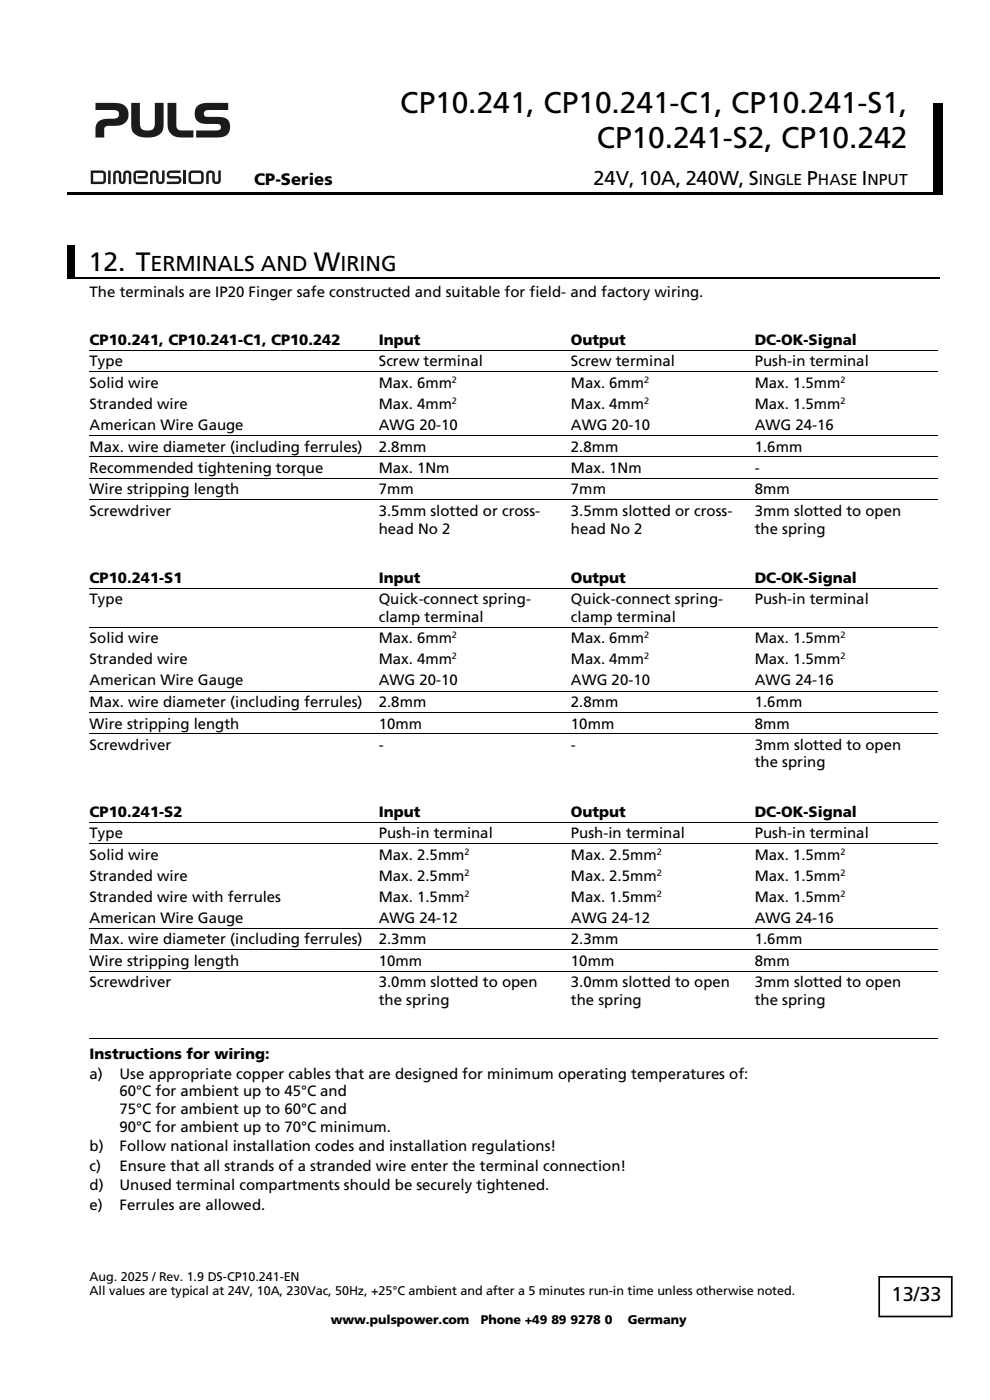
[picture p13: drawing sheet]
<svg xmlns="http://www.w3.org/2000/svg" width="210mm" height="297mm" viewBox="0 0 210 297" stroke-linecap="round" stroke-linejoin="round" font-family="sans-serif">
<defs><g id="words">
<g font-size="6.3">
<text x="84.9" y="24">CP10.241, CP10.241-C1, CP10.241-S1,</text>
<text x="126.6" y="31.5">CP10.241-S2, CP10.242</text>
</g>
<g font-size="5.6">
<text x="18.8" y="57.4">12. T</text>
<text x="66.6" y="57.4">W</text>
</g>
<g font-size="4.6">
<text x="31.9" y="57.4">ERMINALS AND</text>
<text x="72.2" y="57.4">IRING</text>
</g>
<g font-size="4.2">
<text x="125.9" y="39.2">24V, 10A, 240W, S</text>
<text x="171.2" y="39.2">P</text>
<text x="182.8" y="39.2">I</text>
<text x="189.1" y="276.1">13/33</text>
</g>
<text font-size="3.5" x="53.9" y="39.2">CP-Series</text>
<g font-size="3.3">
<text x="161" y="39.2">INGLE</text>
<text x="173.5" y="39.2">HASE NPUT</text>
</g>
<g font-size="3.2">
<text x="19" y="63.1">The terminals are IP20 Finger safe constructed and suitable for field- and factory wiring.</text>
<text x="19" y="73.2">CP10.241, CP10.241-C1, CP10.242</text>
<text x="19" y="77.7">Type</text>
<text x="80.3" y="73.2">Input</text>
<text x="80.3" y="77.7">Screw terminal</text>
<text x="121.1" y="73.2">Output</text>
<text x="121.1" y="77.7">Screw terminal</text>
<text x="160.1" y="73.2">DC-OK-Signal</text>
<text x="160.1" y="77.7">Push-in terminal</text>
<text x="19" y="82.3">Solid wire</text>
<text x="80.3" y="82.3">Max. 6mm</text>
<text x="121.1" y="82.3">Max. 6mm</text>
<text x="160.1" y="82.3">Max. 1.5mm</text>
<text x="19" y="86.7">Stranded wire</text>
<text x="80.3" y="86.7">Max. 4mm</text>
<text x="121.1" y="86.7">Max. 4mm</text>
<text x="160.1" y="86.7">Max. 1.5mm</text>
<text x="19" y="91.2">American Wire Gauge</text>
<text x="19" y="95.8">Max. wire diameter (including ferrules)</text>
<text x="80.3" y="91.2">AWG 20-10</text>
<text x="80.3" y="95.8">2.8mm</text>
<text x="121.1" y="91.2">AWG 20-10</text>
<text x="121.1" y="95.8">2.8mm</text>
<text x="160.1" y="91.2">AWG 24-16</text>
<text x="160.1" y="95.8">1.6mm</text>
<text x="19" y="100.3">Recommended tightening torque</text>
<text x="80.3" y="100.3">Max. 1Nm</text>
<text x="121.1" y="100.3">Max. 1Nm</text>
<text x="160.1" y="100.3">-</text>
<text x="19" y="104.9">Wire stripping length</text>
<text x="80.3" y="104.9">7mm</text>
<text x="121.1" y="104.9">7mm</text>
<text x="160.1" y="104.9">8mm</text>
<text x="19" y="109.4">Screwdriver</text>
<text x="80.3" y="109.4">3.5mm slotted or cross-</text>
<text x="80.3" y="113.2">head No 2</text>
<text x="121.1" y="109.4">3.5mm slotted or cross-</text>
<text x="121.1" y="113.2">head No 2</text>
<text x="160.1" y="109.4">3mm slotted to open</text>
<text x="160.1" y="113.2">the spring</text>
<text x="19" y="123.6">CP10.241-S1</text>
<text x="80.3" y="123.6">Input</text>
<text x="121.1" y="123.6">Output</text>
<text x="160.1" y="123.6">DC-OK-Signal</text>
<text x="19" y="128.2">Type</text>
<text x="80.3" y="128.1">Quick-connect spring-</text>
<text x="80.3" y="131.9">clamp terminal</text>
<text x="121.1" y="128.1">Quick-connect spring-</text>
<text x="121.1" y="131.9">clamp terminal</text>
<text x="160.1" y="128.2">Push-in terminal</text>
<text x="19" y="136.5">Solid wire</text>
<text x="80.3" y="136.5">Max. 6mm</text>
<text x="121.1" y="136.5">Max. 6mm</text>
<text x="160.1" y="136.5">Max. 1.5mm</text>
<text x="19" y="141">Stranded wire</text>
<text x="80.3" y="141">Max. 4mm</text>
<text x="121.1" y="141">Max. 4mm</text>
<text x="160.1" y="141">Max. 1.5mm</text>
<text x="19" y="145.4">American Wire Gauge</text>
<text x="19" y="150">Max. wire diameter (including ferrules)</text>
<text x="80.3" y="145.4">AWG 20-10</text>
<text x="80.3" y="150">2.8mm</text>
<text x="121.1" y="145.4">AWG 20-10</text>
<text x="121.1" y="150">2.8mm</text>
<text x="160.1" y="145.4">AWG 24-16</text>
<text x="160.1" y="150">1.6mm</text>
<text x="19" y="154.6">Wire stripping length</text>
<text x="80.3" y="154.6">10mm</text>
<text x="121.1" y="154.6">10mm</text>
<text x="160.1" y="154.6">8mm</text>
<text x="19" y="159.1">Screwdriver</text>
<text x="80.3" y="159.1">-</text>
<text x="121.1" y="159.1">-</text>
<text x="160.1" y="159">3mm slotted to open</text>
<text x="160.1" y="162.8">the spring</text>
<text x="19" y="173.3">CP10.241-S2</text>
<text x="80.3" y="173.3">Input</text>
<text x="121.1" y="173.3">Output</text>
<text x="160.1" y="173.3">DC-OK-Signal</text>
<text x="19" y="177.8">Type</text>
<text x="80.3" y="177.8">Push-in terminal</text>
<text x="121.1" y="177.8">Push-in terminal</text>
<text x="160.1" y="177.8">Push-in terminal</text>
<text x="19" y="182.4">Solid wire</text>
<text x="80.3" y="182.4">Max. 2.5mm</text>
<text x="121.1" y="182.4">Max. 2.5mm</text>
<text x="160.1" y="182.4">Max. 1.5mm</text>
<text x="19" y="186.9">Stranded wire</text>
<text x="19" y="191.3">Stranded wire with ferrules</text>
<text x="80.3" y="186.9">Max. 2.5mm</text>
<text x="80.3" y="191.3">Max. 1.5mm</text>
<text x="121.1" y="191.3">Max. 1.5mm</text>
<text x="121.1" y="186.9">Max. 2.5mm</text>
<text x="160.1" y="191.3">Max. 1.5mm</text>
<text x="160.1" y="186.9">Max. 1.5mm</text>
<text x="19" y="195.8">American Wire Gauge</text>
<text x="80.3" y="195.8">AWG 24-12</text>
<text x="121.1" y="195.8">AWG 24-12</text>
<text x="160.1" y="195.8">AWG 24-16</text>
<text x="19" y="200.3">Max. wire diameter (including ferrules)</text>
<text x="80.3" y="200.3">2.3mm</text>
<text x="121.1" y="200.3">2.3mm</text>
<text x="160.1" y="200.3">1.6mm</text>
<text x="19" y="204.9">Wire stripping length</text>
<text x="19" y="209.5">Screwdriver</text>
<text x="80.3" y="204.9">10mm</text>
<text x="80.3" y="209.4">3.0mm slotted to open</text>
<text x="121.1" y="204.9">10mm</text>
<text x="121.1" y="209.4">3.0mm slotted to open</text>
<text x="160.1" y="209.4">3mm slotted to open</text>
<text x="160.1" y="204.9">8mm</text>
<text x="80.3" y="213.2">the spring</text>
<text x="121.1" y="213.2">the spring</text>
<text x="160.1" y="213.2">the spring</text>
<text x="19" y="224.7">Instructions for wiring:</text>
<text x="19" y="228.9">a)</text>
<text x="25.4" y="228.9">Use appropriate copper cables that are designed for minimum operating temperatures of:</text>
<text x="25.4" y="232.6">60°C for ambient up to 45°C and</text>
<text x="25.4" y="236.4">75°C for ambient up to 60°C and</text>
<text x="19" y="244.3">b)</text>
<text x="25.4" y="244.3">Follow national installation codes and installation regulations!</text>
<text x="25.4" y="240.2">90°C for ambient up to 70°C minimum.</text>
<text x="19" y="248.4">c)</text>
<text x="25.4" y="248.4">Ensure that all strands of a stranded wire enter the terminal connection!</text>
<text x="19" y="252.5">d)</text>
<text x="19" y="256.6">e)</text>
<text x="25.4" y="252.5">Unused terminal compartments should be securely tightened.</text>
<text x="25.4" y="256.6">Ferrules are allowed.</text>
</g>
<g font-size="2.7">
<text x="19" y="271.7">Aug. 2025 / Rev. 1.9 DS-CP10.241-EN</text>
<text x="19" y="274.8">All values are typical at 24V, 10A, 230Vac, 50Hz, +25°C ambient and after a 5 minutes run-in time unless otherwise noted.</text>
<text x="70.2" y="280.8">www.pulspower.com</text>
<text x="102" y="280.8">Phone +49 89 9278 0</text>
<text x="133.2" y="280.8">Germany</text>
</g>
<g font-size="1.9">
<text x="95.9" y="81.2">2</text>
<text x="136.7" y="81.2">2</text>
<text x="178.3" y="81.2">2</text>
<text x="95.9" y="85.7">2</text>
<text x="136.7" y="85.7">2</text>
<text x="178.3" y="85.7">2</text>
<text x="95.9" y="135.4">2</text>
<text x="136.7" y="135.4">2</text>
<text x="178.3" y="135.4">2</text>
<text x="95.9" y="139.9">2</text>
<text x="136.7" y="139.9">2</text>
<text x="178.3" y="139.9">2</text>
<text x="98.6" y="181.3">2</text>
<text x="98.6" y="185.8">2</text>
<text x="139.3" y="181.3">2</text>
<text x="139.3" y="185.8">2</text>
<text x="178.3" y="181.3">2</text>
<text x="178.3" y="185.8">2</text>
<text x="98.6" y="190.2">2</text>
<text x="139.3" y="190.2">2</text>
<text x="178.3" y="190.2">2</text>
</g>
</g></defs>
<g fill="#1f1a17">
<path d="M41.8 22.5a3 3 0 0 1 2.3-.7h4.3v1.5l-4.3 .1-.6 .1-.2 .3v.7l.4 .3h2.5a2.03 2.03 0 0 1 2.6 1.7 2.2 2.2 0 0 1-2.6 2.7h-4.6v-1.5h4.5l.5-.1 .2-.3v-.6l-.3-.3-2.5-.1a2.26 2.26 0 0 1-2.5-1.1 2.26 2.26 0 0 1 .3-2.7z"/>
<path d="M20.3 21.8h4l1.5 .3 .7 .3 .4 .5 .4 1.4-.3 1.2-.9 .8-.9 .3-2.3 .1-.6 .2-.2 .4v1.9h-1.8v-1.8a2.18 2.18 0 0 1 2.6-2.2h1.3l.7-.2 .3-.5-.1-.8-.9-.3-3.9-.1z"/>
<path d="M35.5 21.8h1.9v4.7l.2 .8 .7 .4h2.7v1.5l-3.5-.1-.8-.4-.7-.6-.3-.6-.1-.8z"/>
<path d="M27.8 21.8h1.9v5a1.78 1.78 0 0 0 2.7 .6l.3-.3 .1-.7v-4.6h1.9v4.7l-.2 1.3-.5 .6-.7 .4-2 .4-2-.3-.7-.5-.5-.6-.3-1.1z"/>
</g>
<path d="M198 22.1h2.1" fill="none" stroke="#000" stroke-width=".25"/>
<path d="M198 22.3h2.1v11.9h-2.1z" fill-rule="evenodd" fill="#000"/>
<g fill="#1f1a17">
<path d="M22.9 36.2h.6v2.9h-.6z"/>
<path d="M24.2 36.4l.8-.2 .6 .3 .1 .4v1.5l.3 .1 .1-.1 .2-1.9 .5-.3 .8 .1 .2 .6v2.2h-.5v-2.2l-.2-.2-.4 .2-.1 1.7-.6 .5-.4-.2-.4-.4v-1.7h-.6l-.1 2.3h-.5v-2.2z"/>
<path d="M28.5 36.4l.5-.2h1.6l.6 .2 .2 .4v.5l-.3 .4-.4 .2h-1.5v-.6h1.5l.2-.2-.1-.4h-1.9l-.1 1.6 .3 .2h2.3v.6l-2.4-.1-.5-.2-.2-.4v-1.5z"/>
<path d="M32 36.4l.6-.2 .8 .2 .2 .4 .1 1.6 .4 .1 .3-.2v-2.1h.5v2.1l-.2 .5-.6 .3-.8-.3-.2-.4v-1.5l-.5-.2-.2 .2v2.2h-.6v-2.2z"/>
<path d="M44 36.4l.6-.2 .7 .2 .3 .4v1.6l.5 .1 .2-.2v-2.1h.5v2.1l-.1 .5-.7 .3-.7-.3-.3-.4v-1.6l-.5-.1-.2 .2v2.2h-.5v-2.3z"/>
<path d="M35.6 36.4l.5-.2h2.2v.5h-2.1l-.3 .2 .2 .4 1.6 .1 .5 .1 .3 .5-.2 .8-.5 .2-2.4 .1v-.6h2.3l.2-.2-.1-.4h-1.7l-.4-.2-.3-.6z"/>
<path d="M38.9 36.2h.6v2.9h-.6z"/>
<path d="M19.2 36.2h2.5l.5 .2 .3 .5v1.5l-.2 .4-.6 .3h-2.5zM19.8 36.7v1.8h2.1l-.1-1.8z"/>
<path d="M40.2 36.4l.6-.2h1.6l.5 .1 .3 .6-.1 1.8-.6 .3-1.7 .1-.5-.2-.3-.6v-1.4zM40.6 36.8v1.7h2v-1.7z"/>
</g>
<g fill="#000">
<path d="M14.3 40.9h4.7v.5h-4.7z" fill-rule="evenodd"/>
<path d="M18.8 40.9h.5v.5h-.5z" fill-rule="evenodd"/>
<path d="M19.3 40.9h34.4v.5h-34.4z" fill-rule="evenodd"/>
<path d="M53.5 40.9h.5v.5h-.5z" fill-rule="evenodd"/>
<path d="M54 40.9h22.9v.5h-22.9z" fill-rule="evenodd"/>
<path d="M76.7 40.9h.5v.5h-.5z" fill-rule="evenodd"/>
<path d="M77.2 40.9h118.1v.5h-118.1z" fill-rule="evenodd"/>
<path d="M195.1 40.9h.5v.5h-.5z" fill-rule="evenodd"/>
<path d="M195.6 40.9h2.4v.5h-2.4z" fill-rule="evenodd"/>
<path d="M198 34.2h2.1v6.7h-2.1z" fill-rule="evenodd"/>
<path d="M198 40.9h2.1v.5h-2.1z" fill-rule="evenodd"/>
</g>
<path d="M186.5 270.9h15.4v8.4h-15.4z" fill-rule="evenodd" fill="#fff" stroke="#000" stroke-width=".35"/>
<path d="M14.3 52.1h1.5v6.7h-1.5z" fill-rule="evenodd" fill="#000"/>
<path d="M14.3 58.9h185" fill="none" stroke="#000" stroke-width=".25"/>
<g fill="none" stroke="#000" stroke-width=".21">
<path d="M19 74.3h60.3M19 78.9h60.3M79.4 74.3h39.8M79.4 78.9h39.8M119.3 74.3h39.8M119.3 78.9h39.8M159.2 74.3h39.8M159.2 78.9h39.8M19 92.4h60.3M19 96.9h60.3M79.4 92.4h39.8M79.4 96.9h39.8"/>
<path d="M119.3 92.4h39.8M119.3 96.9h39.8M159.2 92.4h39.8M159.2 96.9h39.8M19 101.5h60.3M19 106h60.3M79.4 101.5h39.8M79.4 106h39.8M119.3 101.5h39.8M119.3 106h39.8M159.2 101.5h39.8M159.2 106h39.8"/>
<path d="M19 124.8h60.3M19 133.1h60.3M79.4 124.8h39.8M79.4 133.1h39.8M119.3 124.8h39.8M119.3 133.1h39.8M159.2 124.8h39.8M159.2 133.1h39.8M19 146.6h60.3M19 151.2h60.3M19 155.7h60.3M79.4 146.6h39.8"/>
<path d="M79.4 151.2h39.8M79.4 155.7h39.8M119.3 146.6h39.8M119.3 151.2h39.8M119.3 155.7h39.8M159.2 146.6h39.8M159.2 151.2h39.8M159.2 155.7h39.8M19 174.4h60.3M19 179h60.3M79.4 174.4h39.8M79.4 179h39.8"/>
<path d="M119.3 174.4h39.8M119.3 179h39.8M159.2 174.4h39.8M159.2 179h39.8M19 196.9h60.3M79.4 196.9h39.8M119.3 196.9h39.8M159.2 196.9h39.8M19 201.5h60.3M19 206.1h60.3M79.4 201.5h39.8M79.4 206.1h39.8"/>
<path d="M119.3 201.5h39.8M119.3 206.1h39.8M159.2 201.5h39.8M159.2 206.1h39.8M19 220.3h180"/>
</g>
<g fill="#000">
<path d="M79.3 74.3l.1 .1zM79.3 78.9l.1 .1zM119.2 74.3l.1 .1zM119.2 78.9l.1 .1zM159.1 74.3l.1 .1zM159.1 78.9l.1 .1zM79.3 92.3l.1 .1zM79.3 96.9l.1 .1zM119.2 92.3l.1 .1zM119.2 96.9l.1 .1zM159.1 92.3l.1 .1zM159.1 96.9l.1 .1z"/>
<path d="M79.3 101.5l.1 .1zM79.3 106l.1 .1zM119.2 101.5l.1 .1zM119.2 106l.1 .1zM159.1 101.5l.1 .1zM159.1 106l.1 .1zM79.3 124.8h.1zM79.3 133.1h.1zM119.2 124.8h.1zM119.2 133.1h.1zM159.1 124.8h.1zM159.1 133.1h.1z"/>
<path d="M79.3 146.6h.1zM79.3 151.1l.1 .1zM79.3 155.7h.1zM119.2 146.6h.1zM119.2 151.1l.1 .1zM119.2 155.7h.1zM159.1 146.6h.1zM159.1 151.1l.1 .1zM159.1 155.7h.1zM79.3 174.4l.1 .1zM79.3 178.9l.1 .1zM119.2 174.4l.1 .1z"/>
<path d="M119.2 178.9l.1 .1zM159.1 174.4l.1 .1zM159.1 178.9l.1 .1zM79.3 196.9l.1 .1zM119.2 196.9l.1 .1zM159.1 196.9l.1 .1zM79.3 201.5h.1zM79.3 206l.1 .1zM119.2 201.5h.1zM119.2 206l.1 .1zM159.1 201.5h.1zM159.1 206l.1 .1z"/>
</g>
<use href="#words"/>
</svg>
